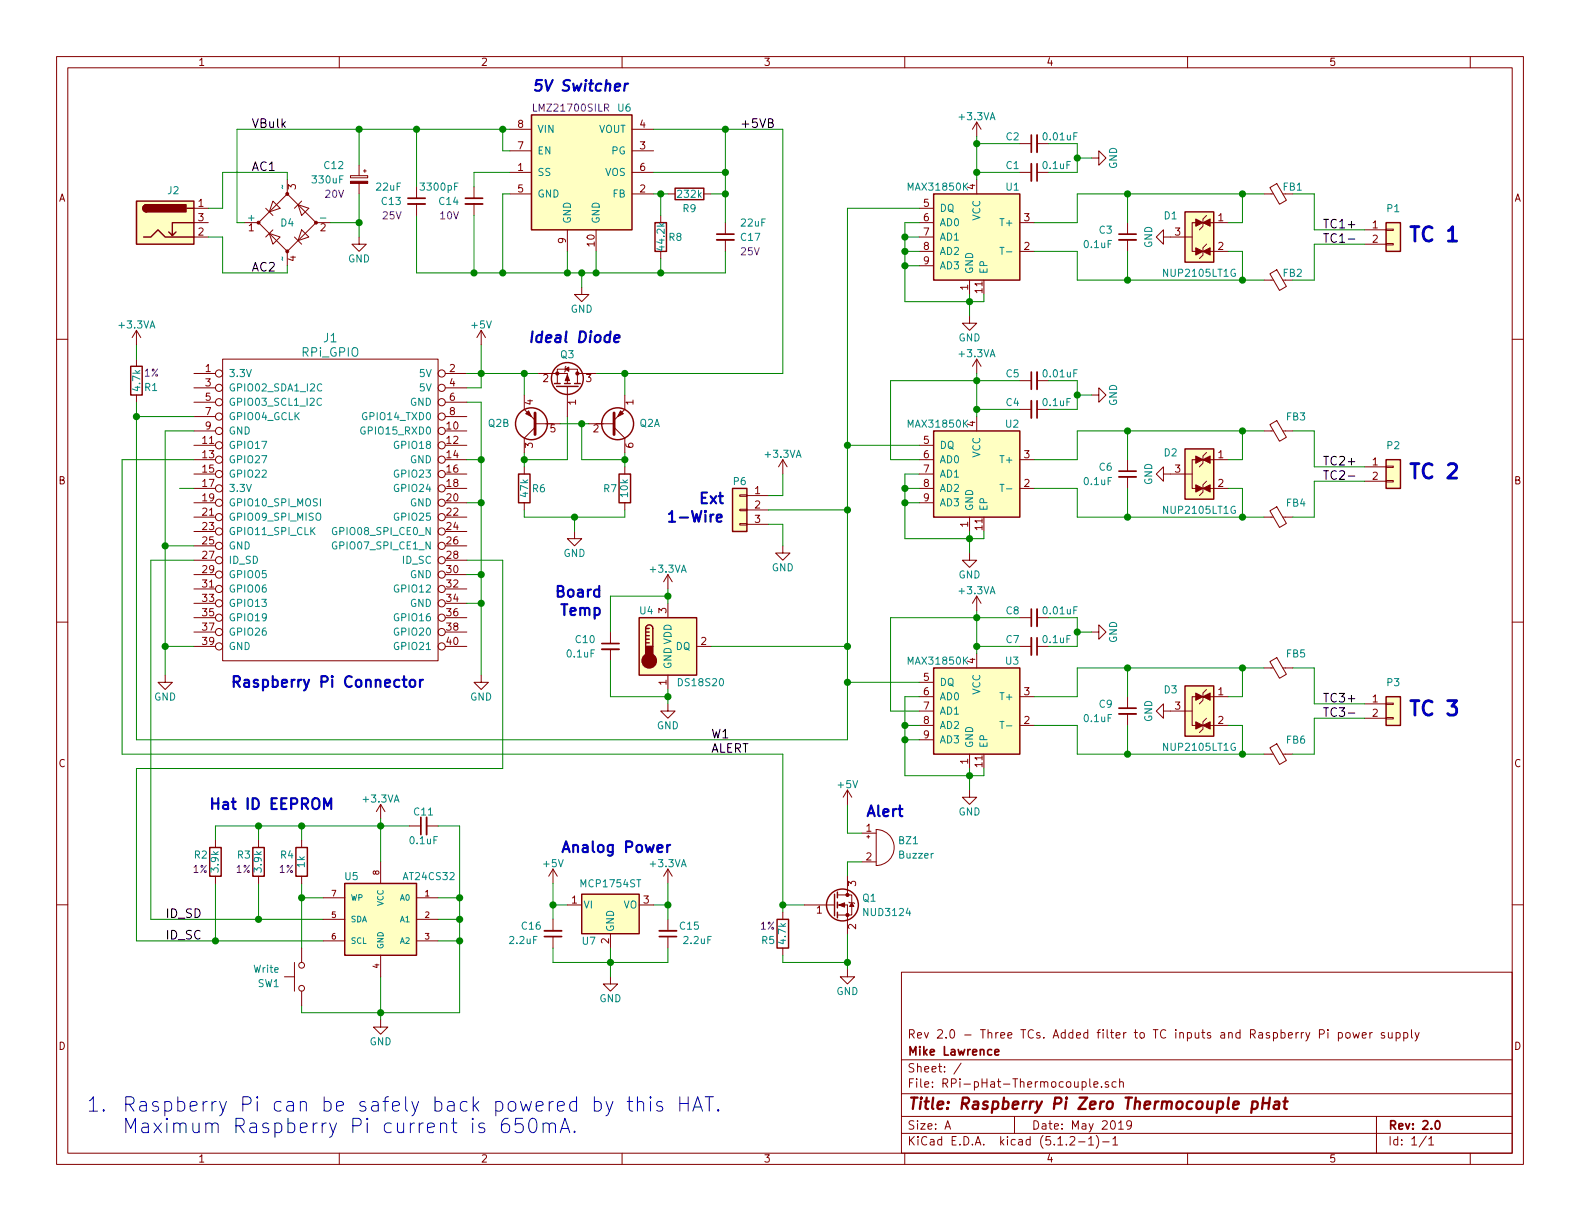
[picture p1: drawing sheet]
<svg xmlns="http://www.w3.org/2000/svg" width="279mm" height="216mm" viewBox="0 0 279 216" stroke-linecap="round" stroke-linejoin="round" font-family="sans-serif">
<defs><g id="words">
<g font-size="3.5" fill="#0000c2">
<text x="248.9" y="42.7">TC 1</text>
<text x="248.9" y="84.7">TC 2</text>
<text x="248.9" y="126.6">TC 3</text>
<text x="15.2" y="196.6">1.</text>
<text x="21.6" y="196.6">Raspberry Pi can be safely back powered by this HAT.</text>
<text x="21.6" y="200.4">Maximum Raspberry Pi current is 650mA.</text>
</g>
<text font-size="2.8" fill="#840000" x="160.4" y="196.2">Title: Raspberry Pi Zero Thermocouple pHat</text>
<g font-size="2.7" fill="#0000c2">
<text x="94" y="16.2">5V Switcher</text>
<text x="96.3" y="60.6">Ideal Diode</text>
<text x="124.1" y="89.1">Ext</text>
<text x="120.2" y="92.4">1-Wire</text>
<text x="99" y="105.6">Board</text>
<text x="99.6" y="108.9">Temp</text>
<text x="40.6" y="121.6">Raspberry Pi Connector</text>
<text x="36.8" y="143.2">Hat ID EEPROM</text>
<text x="154" y="144.4">Alert</text>
<text x="99.1" y="150.8">Analog Power</text>
</g>
<g font-size="2.1">
<text x="44.4" y="22.6">VBulk</text>
<text x="130.8" y="22.6">+5VB</text>
<text x="44.4" y="30.2">AC1</text>
<text x="234.8" y="40.4">TC1+</text>
<text x="235.3" y="42.9">TC1-</text>
<text x="44.4" y="48">AC2</text>
<text x="234.8" y="82.3">TC2+</text>
<text x="235.3" y="84.8">TC2-</text>
<text x="234.8" y="124.2">TC3+</text>
<text x="125.7" y="130.6">W1</text>
<text x="235.3" y="126.7">TC3-</text>
<text x="125.7" y="133.1">ALERT</text>
<text x="29.2" y="162.3">ID_SD</text>
<text x="29.2" y="166.1">ID_SC</text>
</g>
<g font-size="2.1" fill="#008484">
<text x="53.4" y="63.1">RPi_GPIO</text>
<text x="57.3" y="60.5">J1</text>
</g>
<g font-size="2.1" fill="#840000">
<text x="160.4" y="183.6">Rev 2.0 - Three TCs. Added filter to TC inputs and Raspberry Pi power supply</text>
<text x="160.4" y="189.6">Sheet: /</text>
<text x="160.4" y="186.6">Mike Lawrence</text>
<text x="160.4" y="192.3">File: RPi-pHat-Thermocouple.sch</text>
<text x="160.4" y="202.5">KiCad E.D.A. kicad (5.1.2-1)-1</text>
<text x="160.4" y="199.7">Size: A</text>
<text x="182.4" y="199.7">Date: May 2019</text>
<text x="245.4" y="199.7">Rev: 2.0</text>
<text x="245.4" y="202.5">Id: 1/1</text>
</g>
<g font-size="1.8" fill="#840000">
<text x="35" y="11.6">1</text>
<text x="85" y="11.6">2</text>
<text x="135" y="11.6">3</text>
<text x="185" y="11.6">4</text>
<text x="235" y="11.6">5</text>
<text x="91.6" y="22.6">8</text>
<text x="113.2" y="22.6">4</text>
<text x="91.6" y="26.4">7</text>
<text x="113.2" y="26.4">3</text>
<text x="10.4" y="35.6">A</text>
<text x="52.3" y="33.5" transform="rotate(-90 52.3 33.5)">3</text>
<text x="91.6" y="30.2">1</text>
<text x="91.6" y="34">5</text>
<text x="113.2" y="34">2</text>
<text x="113.2" y="30.2">6</text>
<text x="172.5" y="33.5" transform="rotate(-90 172.5 33.5)">4</text>
<text x="267.8" y="35.6">A</text>
<text x="35.1" y="36.6">1</text>
<text x="35.1" y="41.7">2</text>
<text x="35.1" y="39.1">3</text>
<text x="44" y="40.9">1</text>
<text x="56.7" y="40.9">2</text>
<text x="163.3" y="36.6">5</text>
<text x="163.3" y="39.1">6</text>
<text x="163.3" y="41.7">7</text>
<text x="181.1" y="39.1">3</text>
<text x="207.8" y="41.7">3</text>
<text x="215.4" y="39.1">1</text>
<text x="242.7" y="40.4">1</text>
<text x="52.3" y="46.2" transform="rotate(-90 52.3 46.2)">4</text>
<text x="100.1" y="43" transform="rotate(-90 100.1 43)">9</text>
<text x="105.2" y="43.5" transform="rotate(-90 105.2 43.5)">10</text>
<text x="163.3" y="44.2">8</text>
<text x="163.3" y="46.7">9</text>
<text x="181.1" y="44.2">2</text>
<text x="215.4" y="44.2">2</text>
<text x="242.7" y="42.9">2</text>
<text x="171.2" y="51.3" transform="rotate(-90 171.2 51.3)">1</text>
<text x="173.7" y="51.8" transform="rotate(-90 173.7 51.8)">11</text>
<text x="36.3" y="65.8">1</text>
<text x="79.5" y="65.8">2</text>
<text x="36.3" y="68.3">3</text>
<text x="36.3" y="70.9">5</text>
<text x="79.5" y="68.3">4</text>
<text x="79.5" y="70.9">6</text>
<text x="94.2" y="71.6" transform="rotate(-90 94.2 71.6)">4</text>
<text x="96" y="67.6">2</text>
<text x="101.9" y="71.6" transform="rotate(-90 101.9 71.6)">1</text>
<text x="103.7" y="67.6">3</text>
<text x="112" y="71.6" transform="rotate(-90 112 71.6)">1</text>
<text x="36.3" y="73.4">7</text>
<text x="36.3" y="75.9">9</text>
<text x="79" y="75.9">10</text>
<text x="79.5" y="73.4">8</text>
<text x="97.3" y="76.5">5</text>
<text x="104.9" y="76.5">2</text>
<text x="172.5" y="75.4" transform="rotate(-90 172.5 75.4)">4</text>
<text x="35.9" y="78.5">11</text>
<text x="35.9" y="81">13</text>
<text x="35.9" y="83.6">15</text>
<text x="79" y="78.5">12</text>
<text x="79" y="81">14</text>
<text x="79" y="83.6">16</text>
<text x="94.2" y="79.2" transform="rotate(-90 94.2 79.2)">3</text>
<text x="112" y="79.2" transform="rotate(-90 112 79.2)">6</text>
<text x="163.3" y="78.5">5</text>
<text x="163.3" y="81">6</text>
<text x="163.3" y="83.6">7</text>
<text x="181.1" y="81">3</text>
<text x="207.8" y="83.6">3</text>
<text x="215.4" y="81">1</text>
<text x="242.7" y="82.3">1</text>
<text x="10.4" y="85.6">B</text>
<text x="35.9" y="86.1">17</text>
<text x="35.9" y="88.6">19</text>
<text x="79" y="86.1">18</text>
<text x="79" y="88.6">20</text>
<text x="133.5" y="87.4">1</text>
<text x="133.5" y="89.9">2</text>
<text x="163.3" y="86.1">8</text>
<text x="163.3" y="88.6">9</text>
<text x="181.1" y="86.1">2</text>
<text x="215.4" y="86.1">2</text>
<text x="242.7" y="84.8">2</text>
<text x="267.8" y="85.6">B</text>
<text x="35.9" y="91.2">21</text>
<text x="35.9" y="93.7">23</text>
<text x="79" y="91.2">22</text>
<text x="79" y="93.7">24</text>
<text x="133.5" y="92.5">3</text>
<text x="171.2" y="93.2" transform="rotate(-90 171.2 93.2)">1</text>
<text x="173.7" y="93.7" transform="rotate(-90 173.7 93.7)">11</text>
<text x="35.9" y="96.3">25</text>
<text x="35.9" y="98.8">27</text>
<text x="35.9" y="101.3">29</text>
<text x="79" y="96.3">26</text>
<text x="79" y="98.8">28</text>
<text x="79" y="101.3">30</text>
<text x="35.9" y="103.9">31</text>
<text x="35.9" y="106.4">33</text>
<text x="79" y="103.9">32</text>
<text x="79" y="106.4">34</text>
<text x="35.9" y="109">35</text>
<text x="35.9" y="111.5">37</text>
<text x="79" y="109">36</text>
<text x="79" y="111.5">38</text>
<text x="117.9" y="108.4" transform="rotate(-90 117.9 108.4)">3</text>
<text x="35.9" y="114">39</text>
<text x="79" y="114">40</text>
<text x="124" y="114">2</text>
<text x="172.5" y="117.3" transform="rotate(-90 172.5 117.3)">4</text>
<text x="117.9" y="121.1" transform="rotate(-90 117.9 121.1)">1</text>
<text x="163.3" y="120.4">5</text>
<text x="163.3" y="122.9">6</text>
<text x="163.3" y="125.5">7</text>
<text x="181.1" y="122.9">3</text>
<text x="207.8" y="125.5">3</text>
<text x="215.4" y="122.9">1</text>
<text x="242.7" y="124.2">1</text>
<text x="163.3" y="128">8</text>
<text x="163.3" y="130.6">9</text>
<text x="181.1" y="128">2</text>
<text x="215.4" y="128">2</text>
<text x="242.7" y="126.7">2</text>
<text x="10.4" y="135.6">C</text>
<text x="171.2" y="135.1" transform="rotate(-90 171.2 135.1)">1</text>
<text x="173.7" y="135.6" transform="rotate(-90 173.7 135.6)">11</text>
<text x="267.8" y="135.6">C</text>
<text x="153.2" y="147.1">1</text>
<text x="153.2" y="152.1">2</text>
<text x="101.1" y="159.8">1</text>
<text x="113.8" y="159.8">3</text>
<text x="144.4" y="161.5">1</text>
<text x="151.4" y="156.7" transform="rotate(-90 151.4 156.7)">3</text>
<text x="107.7" y="166.9" transform="rotate(-90 107.7 166.9)">2</text>
<text x="151.4" y="164.3" transform="rotate(-90 151.4 164.3)">2</text>
<text x="10.4" y="185.6">D</text>
<text x="267.8" y="185.6">D</text>
<text x="35" y="205.5">1</text>
<text x="85" y="205.5">2</text>
<text x="135" y="205.5">3</text>
<text x="185" y="205.5">4</text>
<text x="235" y="205.5">5</text>
</g>
<g font-size="1.8" fill="#840084">
<text x="94.7" y="19.7">LMZ21700SILR</text>
<text x="57.6" y="35">20V</text>
<text x="67.7" y="38.8">25V</text>
<text x="77.9" y="38.8">10V</text>
<text x="131.1" y="45.1">25V</text>
<text x="25.5" y="66.6">1%</text>
<text x="34.1" y="154.4">1%</text>
<text x="41.8" y="154.4">1%</text>
<text x="49.4" y="154.4">1%</text>
<text x="134.5" y="164.4">1%</text>
</g>
<g font-size="1.8" fill="#008484">
<text x="95" y="23.5">VIN</text>
<text x="105.8" y="23.5">VOUT</text>
<text x="109.3" y="19.7">U6</text>
<text x="169.7" y="21.3">+3.3VA</text>
<text x="57.4" y="29.9">C12</text>
<text x="95" y="27.3">EN</text>
<text x="108.2" y="27.3">PG</text>
<text x="178" y="29.9">C1</text>
<text x="178" y="24.8">C2</text>
<text x="184.5" y="29.9">0.1uF</text>
<text x="184.7" y="24.8">0.01uF</text>
<text x="197.5" y="29.9" transform="rotate(-90 197.5 29.9)">GND</text>
<text x="29.7" y="34.3">J2</text>
<text x="55.4" y="32.4">330uF</text>
<text x="66.6" y="33.7">22uF</text>
<text x="74.6" y="33.7">3300pF</text>
<text x="95" y="31.1">SS</text>
<text x="95" y="34.9">GND</text>
<text x="107" y="31.1">VOS</text>
<text x="108.4" y="34.9">FB</text>
<text x="120" y="35">232k</text>
<text x="160.8" y="33.7">MAX31850K</text>
<text x="178" y="33.7">U1</text>
<text x="226.9" y="33.7">FB1</text>
<text x="43.9" y="39.1">+</text>
<text x="49.7" y="40.1">D4</text>
<text x="56.9" y="39.1">-</text>
<text x="67.6" y="36.2">C13</text>
<text x="77.7" y="36.2">C14</text>
<text x="101" y="39.6" transform="rotate(-90 101 39.6)">GND</text>
<text x="106" y="39.6" transform="rotate(-90 106 39.6)">GND</text>
<text x="120.8" y="37.5">R9</text>
<text x="131.1" y="40.1">22uF</text>
<text x="166.1" y="37.5">DQ</text>
<text x="166.1" y="40">AD0</text>
<text x="173.4" y="39" transform="rotate(-90 173.4 39)">VCC</text>
<text x="177.2" y="40">T+</text>
<text x="194.4" y="41.3">C3</text>
<text x="205.9" y="38.8">D1</text>
<text x="245.3" y="37.5">P1</text>
<text x="61.5" y="46.4">GND</text>
<text x="117.5" y="44.1" transform="rotate(-90 117.5 44.1)">44.2k</text>
<text x="118.3" y="42.6">R8</text>
<text x="131.1" y="42.6">C17</text>
<text x="166.1" y="42.5">AD1</text>
<text x="166.1" y="45.1">AD2</text>
<text x="166.1" y="47.6">AD3</text>
<text x="177.6" y="45.1">T-</text>
<text x="191.8" y="43.9">0.1uF</text>
<text x="203.8" y="43.9" transform="rotate(-90 203.8 43.9)">GND</text>
<text x="172.1" y="48.5" transform="rotate(-90 172.1 48.5)">GND</text>
<text x="174.6" y="48.5" transform="rotate(-90 174.6 48.5)">EP</text>
<text x="206" y="48.9">NUP2105LT1G</text>
<text x="226.9" y="48.9">FB2</text>
<text x="21.2" y="58.1">+3.3VA</text>
<text x="83.5" y="58.1">+5V</text>
<text x="100.9" y="55.3">GND</text>
<text x="99.2" y="63.3">Q3</text>
<text x="169.5" y="60.4">GND</text>
<text x="169.7" y="63.2">+3.3VA</text>
<text x="24.8" y="69" transform="rotate(-90 24.8 69)">4.7k</text>
<text x="25.6" y="69.1">R1</text>
<text x="40.4" y="66.7">3.3V</text>
<text x="40.4" y="69.2">GPIO02_SDA1_I2C</text>
<text x="40.4" y="71.8">GPIO03_SCL1_I2C</text>
<text x="72.5" y="71.8">GND</text>
<text x="74.3" y="66.7">5V</text>
<text x="74.3" y="69.2">5V</text>
<text x="178" y="71.8">C4</text>
<text x="178" y="66.7">C5</text>
<text x="184.5" y="71.8">0.1uF</text>
<text x="184.7" y="66.7">0.01uF</text>
<text x="197.5" y="71.8" transform="rotate(-90 197.5 71.8)">GND</text>
<text x="40.4" y="74.3">GPIO04_GCLK</text>
<text x="40.4" y="76.8">GND</text>
<text x="64.4" y="76.8">GPIO15_RXD0</text>
<text x="64.6" y="74.3">GPIO14_TXD0</text>
<text x="86.4" y="75.5">Q2B</text>
<text x="113.1" y="75.5">Q2A</text>
<text x="160.8" y="75.6">MAX31850K</text>
<text x="177.9" y="75.6">U2</text>
<text x="227.5" y="74.3">FB3</text>
<text x="40.4" y="79.4">GPIO17</text>
<text x="40.4" y="81.9">GPIO27</text>
<text x="70.1" y="79.4">GPIO18</text>
<text x="72.5" y="81.9">GND</text>
<text x="135.4" y="80.9">+3.3VA</text>
<text x="166.1" y="79.4">DQ</text>
<text x="166.1" y="81.9">AD0</text>
<text x="173.4" y="80.9" transform="rotate(-90 173.4 80.9)">VCC</text>
<text x="177.2" y="81.9">T+</text>
<text x="194.4" y="83.2">C6</text>
<text x="205.9" y="80.7">D2</text>
<text x="245.3" y="79.4">P2</text>
<text x="40.4" y="84.5">GPIO22</text>
<text x="40.4" y="87">3.3V</text>
<text x="40.4" y="89.5">GPIO10_SPI_MOSI</text>
<text x="70.1" y="84.5">GPIO23</text>
<text x="70.1" y="87">GPIO24</text>
<text x="72.5" y="89.5">GND</text>
<text x="93.4" y="87.8" transform="rotate(-90 93.4 87.8)">47k</text>
<text x="94.2" y="87">R6</text>
<text x="106.8" y="87">R7</text>
<text x="111" y="87.8" transform="rotate(-90 111 87.8)">10k</text>
<text x="129.7" y="85.8">P6</text>
<text x="166.1" y="84.5">AD1</text>
<text x="166.1" y="87">AD2</text>
<text x="166.1" y="89.5">AD3</text>
<text x="177.6" y="87">T-</text>
<text x="191.8" y="85.8">0.1uF</text>
<text x="203.8" y="85.8" transform="rotate(-90 203.8 85.8)">GND</text>
<text x="227.5" y="89.6">FB4</text>
<text x="40.4" y="92.1">GPIO09_SPI_MISO</text>
<text x="40.4" y="94.6">GPIO11_SPI_CLK</text>
<text x="59.5" y="94.6">GPIO08_SPI_CE0_N</text>
<text x="70.1" y="92.1">GPIO25</text>
<text x="172.1" y="90.4" transform="rotate(-90 172.1 90.4)">GND</text>
<text x="174.6" y="90.4" transform="rotate(-90 174.6 90.4)">EP</text>
<text x="206" y="90.9">NUP2105LT1G</text>
<text x="40.4" y="97.2">GND</text>
<text x="40.4" y="99.7">ID_SD</text>
<text x="59.5" y="97.2">GPIO07_SPI_CE1_N</text>
<text x="71.2" y="99.7">ID_SC</text>
<text x="99.6" y="98.5">GND</text>
<text x="115.1" y="101.3">+3.3VA</text>
<text x="136.5" y="101">GND</text>
<text x="40.4" y="102.2">GPIO05</text>
<text x="40.4" y="104.8">GPIO06</text>
<text x="40.4" y="107.3">GPIO13</text>
<text x="70.1" y="104.8">GPIO12</text>
<text x="72.5" y="102.2">GND</text>
<text x="72.5" y="107.3">GND</text>
<text x="169.5" y="102.3">GND</text>
<text x="169.7" y="105.1">+3.3VA</text>
<text x="40.4" y="109.9">GPIO19</text>
<text x="40.4" y="112.4">GPIO26</text>
<text x="70.1" y="109.9">GPIO16</text>
<text x="70.1" y="112.4">GPIO20</text>
<text x="101.9" y="113.7">C10</text>
<text x="113.2" y="108.6">U4</text>
<text x="178" y="113.7">C7</text>
<text x="178" y="108.6">C8</text>
<text x="184.5" y="113.7">0.1uF</text>
<text x="184.7" y="108.6">0.01uF</text>
<text x="197.5" y="113.7" transform="rotate(-90 197.5 113.7)">GND</text>
<text x="40.4" y="114.9">GND</text>
<text x="70.1" y="114.9">GPIO21</text>
<text x="100.4" y="116.3">0.1uF</text>
<text x="118.7" y="118.4" transform="rotate(-90 118.7 118.4)">GND VDD</text>
<text x="119.5" y="114.9">DQ</text>
<text x="160.8" y="117.5">MAX31850K</text>
<text x="177.9" y="117.5">U3</text>
<text x="227.5" y="116.3">FB5</text>
<text x="27.3" y="123.9">GND</text>
<text x="83.1" y="123.9">GND</text>
<text x="120.1" y="121.3">DS18S20</text>
<text x="166.1" y="121.3">DQ</text>
<text x="166.1" y="123.8">AD0</text>
<text x="173.4" y="122.9" transform="rotate(-90 173.4 122.9)">VCC</text>
<text x="177.2" y="123.8">T+</text>
<text x="194.4" y="125.1">C9</text>
<text x="205.9" y="122.6">D3</text>
<text x="245.3" y="121.3">P3</text>
<text x="116.2" y="129">GND</text>
<text x="166.1" y="126.4">AD1</text>
<text x="166.1" y="128.9">AD2</text>
<text x="166.1" y="131.4">AD3</text>
<text x="177.6" y="128.9">T-</text>
<text x="191.8" y="127.7">0.1uF</text>
<text x="203.8" y="127.7" transform="rotate(-90 203.8 127.7)">GND</text>
<text x="227.5" y="131.5">FB6</text>
<text x="172.1" y="132.3" transform="rotate(-90 172.1 132.3)">GND</text>
<text x="174.6" y="132.3" transform="rotate(-90 174.6 132.3)">EP</text>
<text x="206" y="132.8">NUP2105LT1G</text>
<text x="64.3" y="141.9">+3.3VA</text>
<text x="148.3" y="139.4">+5V</text>
<text x="72.6" y="149.3">0.1uF</text>
<text x="73.3" y="144.2">C11</text>
<text x="159" y="149.3">BZ1</text>
<text x="169.5" y="144.2">GND</text>
<text x="34.4" y="151.8">R2</text>
<text x="38.7" y="154.1" transform="rotate(-90 38.7 154.1)">3.9k</text>
<text x="42" y="151.8">R3</text>
<text x="46.3" y="154.1" transform="rotate(-90 46.3 154.1)">3.9k</text>
<text x="49.6" y="151.8">R4</text>
<text x="53.9" y="153.4" transform="rotate(-90 53.9 153.4)">1k</text>
<text x="61" y="155.6">U5</text>
<text x="71.5" y="155.6">AT24CS32</text>
<text x="96.2" y="153.3">+5V</text>
<text x="115.1" y="153.3">+3.3VA</text>
<text x="159.1" y="151.8">Buzzer</text>
<text x="102.9" y="156.9">MCP1754ST</text>
<text x="103.1" y="160.7">VI</text>
<text x="110.2" y="160.7">VO</text>
<text x="152.6" y="159.4">Q1</text>
<text x="153" y="162">NUD3124</text>
<text x="90.2" y="166.9">2.2uF</text>
<text x="92.3" y="164.4">C16</text>
<text x="103" y="167.1">U7</text>
<text x="108.6" y="164.8" transform="rotate(-90 108.6 164.8)">GND</text>
<text x="120.3" y="164.4">C15</text>
<text x="121" y="166.9">2.2uF</text>
<text x="134.7" y="166.9">R5</text>
<text x="139" y="166.8" transform="rotate(-90 139 166.8)">4.7k</text>
<text x="44.9" y="172">Write</text>
<text x="45.6" y="174.5">SW1</text>
<text x="106" y="177.2">GND</text>
<text x="147.9" y="175.9">GND</text>
<text x="65.4" y="184.8">GND</text>
</g>
<g font-size="1.4" fill="#840000">
<text x="67.1" y="154.7" transform="rotate(-90 67.1 154.7)">8</text>
<text x="58.7" y="158.5">7</text>
<text x="75.2" y="158.5">1</text>
<text x="58.7" y="162.3">5</text>
<text x="58.7" y="166.1">6</text>
<text x="75.2" y="162.3">2</text>
<text x="75.2" y="166.1">3</text>
<text x="67.1" y="171.2" transform="rotate(-90 67.1 171.2)">4</text>
</g>
<g font-size="1.4" fill="#008484">
<text x="62" y="159.3">WP</text>
<text x="67.8" y="160.2" transform="rotate(-90 67.8 160.2)">VCC</text>
<text x="70.8" y="159.3">A0</text>
<text x="62" y="163.1">SDA</text>
<text x="62" y="166.9">SCL</text>
<text x="67.8" y="167.9" transform="rotate(-90 67.8 167.9)">GND</text>
<text x="70.8" y="163.1">A1</text>
<text x="70.8" y="166.9">A2</text>
</g>
</g></defs>
<g fill="none" stroke="#840000" stroke-width=".18">
<path d="M10 10h259.4v195.9h-259.4zM12 12h255.4v191.9h-255.4zM60 10v2M110 10v2M160 10v2M210 10v2M260 10v2M34.3 39.4h2.5M34.3 36.8h2.5M43.2 39.4h2.5M47 36.8l1.3 1.3M48.3 35.6l1.2 1.2-1.9 .7z"/>
<path d="M50.8 34.3l5.1 5.1-5.1 5.1-5.1-5.1zM50.8 31.8v2.5M52.7 36.2l1.9 .6-1.3 1.3zM53.3 35.6l-1.2 1.2M55.9 39.4h2.5M62 31.1h3v.3h-3zM63.5 29.2v1.9M63.5 32.4v1.9M64.3 30.2h.5M64.5 30v.5M73.7 33v2.1M73.7 36.1v2"/>
<path d="M83.8 33v2.1M83.8 36.1v2M90.2 30.5h3.8M90.2 34.3h3.8M90.2 26.7h3.8M90.2 22.9h3.8M111.8 30.5h3.8M111.8 34.3h3.8M111.8 26.7h3.8M111.8 22.9h3.8M116.8 38.1v1.3M118.1 34.3h1.3"/>
<path d="M124.5 34.3h1.2M128.3 39.4v2M162.6 39.4h2.5M162.6 36.8h2.5M172.7 21.6v2.5M172.7 31.8v2.5M172.7 21.6l.8 1.3M172.7 21.6l-.7 1.3M180.3 30.5h2.1M180.3 39.4h2.6M180.3 25.4h2.1M183.4 30.5h2"/>
<path d="M183.4 25.4h2M193 27.9h1.3v-1.2l1.3 1.2-1.3 1.3v-1.3M199.4 39.4v2M212.1 39.4h-1.3v5.1h1.3M212.7 39.4h4.5M213.4 38.1l-.7 .6v1.3l-.6 .6M223.5 34.3h1.7M224.6 33.2l1.2-.7 1.7 2.9-1.2 .7zM10 60h2M24.1 58.4v2.6M24.1 58.4l-.7 1.3M24.1 58.4l.8 1.3"/>
<path d="M34.3 41.9h2.5M47.6 41.3l1.9 .6-1.2 1.3zM48.3 40.6l-1.3 1.3M50.8 44.5v2.5M52.1 41.9l1.2 1.3M53.3 40.6l1.3 1.3-1.9 .6zM63.5 41.9v1.3h1.3l-1.3 1.3-1.3-1.3h1.3M85.1 58.4l-.8 1.3M85.1 58.4v2.6M85.1 58.4l.8 1.3M100.3 40.6v3.9M102.9 50.8v1.3h1.2l-1.2 1.2-1.3-1.2h1.3"/>
<path d="M105.4 40.6v3.9M116.8 44.5v1.2M128.3 42.4v2.1M162.6 44.5h2.5M162.6 41.9h2.5M162.6 47h2.5M171.4 55.9v1.3h-1.2l1.2 1.2 1.3-1.2h-1.3M171.4 49.5v2.6M180.3 44.5h2.6M199.4 42.4v2.1M205.7 41.9v1.3l-1.2-1.3 1.2-1.3v1.3h5.1M212.7 44.5h4.5"/>
<path d="M213.4 43.2l-.7 .6v1.3l-.6 .6M223.5 49.5h1.7M224.6 48.4l1.2-.7 1.7 2.9-1.2 .8zM241.3 40.6h3.8M241.3 43.2h3.8M245.1 43.1h1.3v.2h-1.3zM245.1 40.5h1.3v.3h-1.3zM267.4 60h2M24.1 63.5v1.3M24.1 69.9v1.2M34.3 66h3.8M34.3 76.2h3.8"/>
<path d="M34.3 78.7h3.8M34.3 68.6h3.8M34.3 71.1h3.8M34.3 73.7h3.8M39.4 63.5h38.1v53.3h-38.1zM78.7 66h3.8M78.7 76.2h3.8M78.7 78.7h3.8M78.7 68.6h3.8M78.7 71.1h3.8M78.7 73.7h3.8M92.7 69.9v2.5l1.9 1.9"/>
<path d="M94.6 75.6l-1.9 1.9v2.5M94.6 74.9h4.5M95.2 66h5.1v1.8M100.1 64.8l-.2 .1v.8l-.1 .1M100.3 68.3v5.4M102.1 66v-.7h-3.5v2.5M102.1 66h3.3M102.1 66v1.8M104.1 74.9h4.5M108.6 75.6l1.9 1.9v2.5M110.5 69.9v2.5l-1.9 1.9M162.6 78.7h2.5"/>
<path d="M172.7 63.5v2.5M172.7 73.7v2.5M172.7 63.5l.8 1.3M172.7 63.5l-.7 1.3M180.3 72.4h2.1M180.3 67.3h2.1M183.4 72.4h2M183.4 67.3h2M193 69.9h1.3v-1.3l1.3 1.3-1.3 1.2v-1.2M223.5 76.2h1.7M224.6 75.1l1.2-.7 1.7 2.9-1.2 .7zM226.8 76.2h1.8"/>
<path d="M34.3 81.3h3.8M34.3 83.8h3.8M34.3 86.4h3.8M34.3 88.9h3.8M34.3 91.4h3.8M34.3 94h3.8M34.3 96.5h3.8M34.3 99.1h3.8M78.7 81.3h3.8M78.7 83.8h3.8M78.7 86.4h3.8M78.7 88.9h3.8"/>
<path d="M78.7 91.4h3.8M78.7 94h3.8M78.7 96.5h3.8M78.7 99.1h3.8M92.7 82.6v1.2M92.7 88.9v1.3M101.6 94v1.3h-1.3l1.3 1.2 1.3-1.2h-1.3M110.5 82.6v1.2M110.5 88.9v1.3M130.8 92.6h1.3v.2h-1.3zM130.8 90h1.3v.3h-1.3zM130.8 87.5h1.3v.3h-1.3z"/>
<path d="M132.1 87.6h3.8M132.1 90.2h3.8M132.1 92.7h3.8M138.4 96.5v1.3h-1.2l1.2 1.3 1.3-1.3h-1.3M138.4 81.3l.8 1.3M138.4 81.3v2.5M138.4 81.3l-.7 1.3M162.6 81.3h2.5M162.6 83.8h2.5M162.6 86.4h2.5M162.6 88.9h2.5M171.4 97.8v1.3h-1.2l1.2 1.2 1.3-1.2h-1.3"/>
<path d="M171.4 91.4v2.6M180.3 81.3h2.6M180.3 86.4h2.6M199.4 81.3v2M199.4 84.3v2.1M205.7 83.8v1.3l-1.2-1.3 1.2-1.2v1.2h5.1M212.1 81.3h-1.3v5.1h1.3M212.7 81.3h4.5M212.7 86.4h4.5M213.4 80l-.7 .6v1.3l-.6 .7M213.4 85.1l-.7 .6v1.3l-.6 .6M223.5 91.4h1.7"/>
<path d="M224.6 90.3l1.2-.7 1.7 3-1.2 .7zM226.8 91.4h1.8M241.3 82.6h3.8M241.3 85.1h3.8M245.1 85h1.3v.2h-1.3zM245.1 82.4h1.3v.3h-1.3zM10 110h2M29.2 119.4v1.3h1.3l-1.3 1.2-1.3-1.2h1.3M34.3 101.6h3.8M34.3 104.1h3.8M34.3 106.7h3.8M34.3 109.2h3.8"/>
<path d="M34.3 111.8h3.8M34.3 114.3h3.8M78.7 101.6h3.8M78.7 104.1h3.8M78.7 106.7h3.8M78.7 109.2h3.8M78.7 111.8h3.8M78.7 114.3h3.8M85.1 119.4v1.3h1.3l-1.3 1.2-1.3-1.2h1.3M107.9 111.8v2M107.9 114.8v2M118.1 101.6v2.5"/>
<path d="M118.1 106.7v2.5M118.1 119.4v2.5M118.1 101.6l.8 1.3M118.1 101.6l-.8 1.3M123.2 114.3h2.5M172.7 105.4v2.6M172.7 115.6v2.5M172.7 105.4l.8 1.3M172.7 105.4l-.7 1.3M180.3 109.2h2.1M180.3 114.3h2.1M183.4 109.2h2"/>
<path d="M183.4 114.3h2M193 111.8h1.3v-1.3l1.3 1.3-1.3 1.2v-1.2M223.5 118.1h1.7M224.6 117l1.2-.7 1.7 2.9-1.2 .7zM226.8 118.1h1.8M267.4 110h2M118.1 124.5v1.2h-1.3l1.3 1.3 1.3-1.3h-1.3M149.9 139.7l.7 1.3M149.9 139.7v2.5M149.9 139.7l-.8 1.3M162.6 128.3h2.5M162.6 123.2h2.5"/>
<path d="M162.6 120.7h2.5M162.6 125.7h2.5M162.6 130.8h2.5M171.4 139.7v1.3h-1.2l1.2 1.2 1.3-1.2h-1.3M171.4 133.4v2.5M180.3 128.3h2.6M180.3 123.2h2.6M199.4 123.2v2M199.4 126.2v2.1M205.7 125.7v1.3l-1.2-1.3 1.2-1.2v1.2h5.1M212.1 123.2h-1.3v5.1h1.3M212.7 128.3h4.5"/>
<path d="M212.7 123.2h4.5M213.4 121.9l-.7 .7v1.2l-.6 .7M213.4 127l-.7 .6v1.3l-.6 .6M223.5 133.4h1.7M224.6 132.2l1.2-.7 1.7 3-1.2 .7zM226.8 133.4h1.8M241.3 124.5h3.8M241.3 127h3.8M245.1 126.9h1.3v.2h-1.3zM245.1 124.3h1.3v.3h-1.3zM10 160h2M38.1 148.6v1.3"/>
<path d="M38.1 154.9v1.3M45.7 148.6v1.3M45.7 154.9v1.3M53.3 148.6v1.3M53.3 154.9v1.3M57.1 158.8h3.9M67.3 142.2l-.8 1.3M67.3 142.2v2.6M67.3 152.4v3.8M67.3 142.2l.8 1.3M72.4 146.1h2M73.7 158.8h3.8"/>
<path d="M75.4 146.1h2.1M97.8 153.7v2.5M97.8 153.7l-.8 1.2M97.8 153.7l.8 1.2M118.1 153.7v2.5M118.1 153.7l.8 1.2M118.1 153.7l-.8 1.2M148.1 158.2h1.8M149.9 158.2h.7v3.6h-2.5M149.9 154.9v3.3M150.1 159.5l.1 .1h.8l.1 .2M152.4 147.3h2.5"/>
<path d="M152.4 152.4h2.5M153.3 148h.5M153.5 147.7v.5M154.9 146.7a3.2 3.2 0 0 1 3.2 3.2 3.2 3.2 0 0 1-3.2 3.1zM267.4 160h2M50.3 172.7h1.8M52.1 170.2v5.1M53.3 167.6v2.6M53.3 175.3v2.5M57.1 162.6h3.9M57.1 166.4h3.9M67.3 168.9v3.8"/>
<path d="M73.7 162.6h3.8M73.7 166.4h3.8M97.8 162.6v2M97.8 165.6v2M100.3 160h2.6M107.9 172.7v1.3h-1.2l1.2 1.3 1.3-1.3h-1.3M107.9 165.1v2.5M113 160h2.6M118.1 162.6v2M118.1 165.6v2M138.4 161.3v1.3M138.4 167.6v1.3"/>
<path d="M142.2 160h5.4M148.1 160h1.8v5.1M149.9 171.5v1.2h-1.3l1.3 1.3 1.2-1.3h-1.2M159.4 171.9h108v32h-108zM67.3 180.3v1.3h-1.3l1.3 1.3 1.3-1.3h-1.3M159.4 197.4h108M159.4 193.4h108M159.4 187.4h108M167.1 199.7l.5-1.5 .5 1.5M167.2 199.2h.8M170 188l-1.3 1.9M179.4 197.4v3"/>
<path d="M191.4 191.3h.4l.3 .2-.2 .7h-.5M192.7 190.8v1.2l.2 .3M193.4 191.8l.8-.2-.1-.3h-.5l-.2 .2 .1 .7h.6M194.8 192.1v.2M196 191.3a.37 .37 0 0 0-.6 .2l.1 .2 .5 .1 .1 .2-.2 .3-.5-.1M197.4 191.3h-.5l-.3 .2 .1 .6 .2 .2 .5-.1M197.8 198.6l.4-.4v1.5M197.8 199.7h.9M198 191.4l.1-.1a.37 .37 0 0 1 .6 .2v.8M198 190.8v1.5M200.1 198.8l-.1 .2a.48 .48 0 0 1-.6 0l-.2-.2 .2-.6a.48 .48 0 0 1 .6 .1 1.27 1.27 0 0 1-.2 1.3l-.4 .1M233.3 182.9l.7-.1 .2-.2-.1-.4-.2-.1h-.6v1.5"/>
<path d="M234.8 182.1v.1M234.8 182.6v1M236.7 182.7l.4-.1 .3 .3-.1 .6h-.6M236.7 182.6v1.5M238 182.7l.3-.1 .4 .1v.7l-.2 .2-.5-.2zM239.2 182.6l.3 1 .3-.7 .3 .7 .3-1M240.9 183.1l.7-.2-.1-.2-.4-.1-.2 .2 .1 .7h.5M242.2 182.6v1M242.7 182.6l-.5 .3M243.4 197.4v6.5M244.8 182.7l-.4-.1-.2 .2 .1 .2 .5 .1v.4h-.6M245.5 182.6v.8a.39 .39 0 0 0 .7 0"/>
<path d="M246.2 182.6v1M246.9 182.7l.4-.1 .3 .3-.1 .5-.2 .2-.4-.1M246.9 182.6v1.5M248.2 182.7l.5-.1 .2 .3-.1 .6h-.6M248.2 182.6v1.5M249.6 182.1v1.3l.2 .2M250.2 182.6l.4 1M251 182.6l-.6 1.3-.2 .2M60 203.9v2M110 203.9v2M159.4 200.4h108M160 203.9v2"/>
<path d="M189.2 201.1l.2-.1h.4l.2 .1 .1 .3-.1 .2-.8 .9h.9M190.7 201.9h1.2M192.5 201.4l.4-.4v1.5M192.5 202.5h.9M193.9 200.8a1.71 1.71 0 0 1 0 2.2M195 201.9h1.1M196.8 201.4l.4-.4v1.5M196.8 202.5h.8M210 203.9v2M252.2 200.9l-1.2 1.9M252.7 201.4l.4-.4v1.5M252.7 202.5h.8"/>
<path d="M260 203.9v2"/>
<circle cx="38.7" cy="66" r=".63"/>
<circle cx="38.7" cy="73.7" r=".63"/>
<circle cx="38.7" cy="76.2" r=".63"/>
<circle cx="38.7" cy="68.6" r=".63"/>
<circle cx="38.7" cy="78.7" r=".63"/>
<circle cx="38.7" cy="71.1" r=".63"/>
<circle cx="78.1" cy="76.2" r=".63"/>
<circle cx="78.1" cy="78.7" r=".63"/>
<circle cx="78.1" cy="66" r=".63"/>
<circle cx="78.1" cy="68.6" r=".63"/>
<circle cx="78.1" cy="71.1" r=".63"/>
<circle cx="78.1" cy="73.7" r=".63"/>
<circle cx="38.7" cy="99.1" r=".63"/>
<circle cx="38.7" cy="83.8" r=".63"/>
<circle cx="38.7" cy="88.9" r=".63"/>
<circle cx="38.7" cy="86.4" r=".63"/>
<circle cx="38.7" cy="91.4" r=".63"/>
<circle cx="38.7" cy="96.5" r=".63"/>
<circle cx="38.7" cy="94" r=".63"/>
<circle cx="38.7" cy="81.3" r=".63"/>
<circle cx="78.1" cy="86.4" r=".63"/>
<circle cx="78.1" cy="91.4" r=".63"/>
<circle cx="78.1" cy="94" r=".63"/>
<circle cx="78.1" cy="83.8" r=".63"/>
<circle cx="78.1" cy="99.1" r=".63"/>
<circle cx="78.1" cy="88.9" r=".63"/>
<circle cx="78.1" cy="96.5" r=".63"/>
<circle cx="78.1" cy="81.3" r=".63"/>
<circle cx="38.7" cy="114.3" r=".63"/>
<circle cx="38.7" cy="111.8" r=".63"/>
<circle cx="38.7" cy="106.7" r=".63"/>
<circle cx="38.7" cy="101.6" r=".63"/>
<circle cx="38.7" cy="104.1" r=".63"/>
<circle cx="38.7" cy="109.2" r=".63"/>
<circle cx="78.1" cy="109.2" r=".63"/>
<circle cx="78.1" cy="106.7" r=".63"/>
<circle cx="78.1" cy="111.8" r=".63"/>
<circle cx="78.1" cy="104.1" r=".63"/>
<circle cx="78.1" cy="114.3" r=".63"/>
<circle cx="78.1" cy="101.6" r=".63"/>
<circle cx="53.3" cy="174.8" r=".51"/>
<circle cx="53.3" cy="170.7" r=".51"/>
</g>
<g fill="none" stroke="#840000" stroke-width=".3">
<path d="M72.1 35.1h3.1M82.3 35.1h3M182.4 23.9v3M183.4 29v3M126.7 41.4h3.1M197.9 41.4h3M182.4 65.8v3M183.4 70.9v3M197.9 83.3h3M106.4 113.8h3.1M182.4 107.7v3M183.4 112.8v3"/>
<path d="M197.9 125.2h3M74.4 144.5v3.1M96.3 165.6h3M116.6 165.6h3M175.9 186.1l.7-.2v-.3h-.5l-.2 .2 .1 .7h.6M253.9 198.3l.2-.1a.81 .81 0 0 1 .6 .6 .81 .81 0 0 1-.3 .8l-.1 .1a.79 .79 0 0 1-.4-1.4z"/>
</g>
<path d="M221.5 194.8a.68 .68 0 0 1 .9 .1v.8a.66 .66 0 0 1-1 .3M221.5 194.8l-.2 2M223.3 195h1.1M223.4 194.1l-.2 2M224.6 194.1l-.3 2M225.4 194.8h.8l-.1 1.3M226.2 195.2l-.6 .1a.4 .4 0 0 0-.4 .4 .4 .4 0 0 0 .3 .4l.6-.1M226.9 194.8h.8M227.3 194.1l-.2 1.7 .1 .2 .4 .1" fill="none" stroke="#840000" stroke-width=".41"/>
<g fill="none" stroke="#008484" stroke-width=".18">
<path d="M49.9 32.7l.1 .7M49.9 45.4l.1 .7M176.8 43.7h.7M56.8 70.5a.6 .6 0 0 0-.8 .4 .6 .6 0 0 0 .6 .8l.2-.1M56.9 68a.6 .6 0 0 0-.8 .4 .6 .6 0 0 0 .6 .7l.2-.1M64.5 75.6a.59 .59 0 0 0-.7 .5 .59 .59 0 0 0 .7 .6l.1-.5h-.3M55.1 93.8l.6 .7M55.7 93.3l-.7 .7M55.9 90.9a.45 .45 0 0 1 .8 0 .88 .88 0 0 1-.3 1.1l-.3-.1a1.07 1.07 0 0 1-.2-1zM56.7 88.2v1.3M59.5 93.3a.59 .59 0 0 0-.7 .6 .59 .59 0 0 0 .7 .6l.1-.5h-.3M59.5 95.9a.59 .59 0 0 0-.7 .6 .59 .59 0 0 0 .7 .5l.1-.5h-.3"/>
<path d="M176.8 85.6h.7M176.8 127.6h.7"/>
</g>
<g fill="none" stroke="#840000" stroke-width=".33">
<path d="M72.1 36.1h3.1M82.3 36.1h3M182.4 29v3M183.4 23.9v3M126.7 42.4h3.1M197.9 42.4h3M182.4 70.9v3M183.4 65.8v3M197.9 84.3h3M106.4 114.8h3.1M182.4 112.8v3M183.4 107.7v3"/>
<path d="M197.9 126.2h3M75.4 144.5v3.1M96.3 164.6h3M116.6 164.6h3"/>
</g>
<path d="M135.9 21.7h.5l.2-.1 .1-.3-.3-.3h-.5v1.5h.6l.3-.3a.41 .41 0 0 0-.4-.5M234.1 41.3h.8M234.5 41.3v1.5M234.1 83.2h.8M234.5 83.2v1.6M234.1 125.1h.8M234.5 125.1v1.6" fill="none" stroke="#000" stroke-width=".18"/>
<g fill="none" stroke="#840000" stroke-width=".25">
<path d="M24.1 35.6h10.2v7.6h-10.2zM25.9 36.2a.63 .63 0 0 0-.6 .6 .63 .63 0 0 0 .6 .7M33 36.8h1.3M34.3 39.4h-3.8v2.3l-.7-.7M94 20.3h17.8v20.3h-17.8zM115.8 39.4h2.1v5.1h-2.1zM119.4 33.3h5.1v2h-5.1zM165.1 34.3h15.2v15.2h-15.2zM209.5 37.5h5.1v8.9h-5.1zM245.1 39.4h2.5v5.1h-2.5zM25.4 41.9h1.3l1.2-1.3 1.3 1.3h5.1M31.1 41l-.6 .7"/>
<path d="M23.1 64.8h2v5.1h-2zM98 67.8h1.1M98.4 68.3h3.8M99.8 67.8h1M101.6 67.8h1M165.1 76.2h15.2v15.2h-15.2zM209.5 79.4h5.1v8.9h-5.1zM91.7 83.8h2v5.1h-2zM109.5 83.8h2v5.1h-2zM129.5 86.4h2.6v7.6h-2.6zM245.1 81.3h2.5v5.1h-2.5zM113 109.2h10.2v10.2h-10.2z"/>
<path d="M114.2 111.1a.63 .63 0 0 1 .6-.6 .63 .63 0 0 1 .6 .6v3.2M114.2 113.7h.6M114.2 113h.6M114.2 112.4h.6M114.2 111.8h.6M114.2 111.1v3.2M114.2 111.1h.6M165.1 118.1h15.2v15.3h-15.2zM209.5 121.3h5.1v8.9h-5.1zM245.1 123.2h2.5v5.1h-2.5zM37.1 149.9h2v5h-2zM44.7 149.9h2v5h-2z"/>
<path d="M52.3 149.9h2.1v5h-2.1zM61 156.2h12.7v12.7h-12.7zM102.9 158.1h10.1v7h-10.1zM147.6 158.1v3.8M148.1 157.7v1.1M148.1 159.5v1M137.4 162.6h2v5h-2zM148.1 161.3v1"/>
<circle cx="94" cy="74.9" r="2.82"/>
<circle cx="100.3" cy="66.9" r="2.82"/>
<circle cx="109.2" cy="74.9" r="2.82"/>
<circle cx="149" cy="160" r="2.82"/>
</g>
<g fill="none" stroke="#0000c2" stroke-width=".38">
<path d="M110.5 14.8l-.1 1.3M111.1 14.8l-.4 .1-.2 .2M94.2 58.6l-.2 1.9M95.8 59.3l-.1-.1a.71 .71 0 0 0-.8 .4l-.1 .5 .1 .3 .2 .1 .6-.1M118.3 90.9l.5-.6v2M118.3 92.3h1.1M71.5 119.6v1.6v.2l.4 .1M71.2 120.2h.7M72.5 120.4a.51 .51 0 0 1 .5-.2 .51 .51 0 0 1 .4 .3v.6a.51 .51 0 0 1-.5 .4 .51 .51 0 0 1-.5-.4zM74.3 120.2v1.3M74.8 120.2l-.4 .1-.1 .2M57.3 143.1v-2l.6 1.4 .7-1.4v2"/>
<path d="M118 149.4v1.3M118.5 149.4l-.3 .1-.2 .3"/>
</g>
<g fill="#ffffc2" stroke="#ffffc2" stroke-width=".18">
<path d="M165.1 34.3h15.2v15.2h-15.2z"/>
<path d="M165.1 76.2h15.2v15.2h-15.2z"/>
<path d="M165.1 118.1h15.2v15.3h-15.2z"/>
<path d="M245.1 39.4h2.5v5.1h-2.5z"/>
<path d="M245.1 81.3h2.5v5.1h-2.5z"/>
<path d="M245.1 123.2h2.5v5.1h-2.5z"/>
<path d="M113 109.2h10.2v10.2h-10.2z"/>
<path d="M102.9 158.1h10.1v7h-10.1z"/>
<path d="M209.5 37.5h5.1v8.9h-5.1z"/>
<path d="M209.5 79.4h5.1v8.9h-5.1z"/>
<path d="M209.5 121.3h5.1v8.9h-5.1z"/>
<path d="M61 156.2h12.7v12.7h-12.7z"/>
<path d="M24.1 35.6h10.2v7.6h-10.2z"/>
<path d="M94 20.3h17.8v20.3h-17.8z"/>
<path d="M129.5 86.4h2.6v7.6h-2.6z"/>
</g>
<path d="M256.1 42.6h1.5" fill="none" stroke="#0000c2" stroke-width=".51"/>
<g fill="#840000" stroke="#840000" stroke-width=".25">
<path d="M114.2 114.3h1.2v1.9h-1.2z"/>
<path d="M25.5 36.4l.4-.2v1.3a.64 .64 0 0 1-.6-.4 .64 .64 0 0 1 .2-.7z"/>
<path d="M25.9 36.2h7v1.3h-7z"/>
<circle cx="114.8" cy="116.8" r="1.27"/>
</g>
<g fill="none" stroke="#008400" stroke-width=".18">
<path d="M50.8 31.8v-1.3h-11.4v6.3h-2.6M58.4 39.4h5.1M63.5 22.9v6.3M63.5 34.3v7.6M73.7 38.1v10.2h54.6v-3.8M73.7 22.9v10.1M83.8 38.1v10.2M88.9 22.9v3.8h1.3M90.2 34.3h-1.3v14M90.2 22.9h-48.3v16.5h1.3M90.2 30.5h-6.4v2.5M115.6 30.5h12.7"/>
<path d="M115.6 34.3h2.5M115.6 22.9h22.8v43.1h-33M116.8 34.3v3.8M125.7 34.3h2.6M128.3 22.9v16.5M162.6 39.4h-2.6v13.9h14v-1.2M162.6 36.8h-12.7v94h-125.8v-59.7M172.7 24.1v7.7M172.7 25.4h7.6M172.7 30.5h7.6M185.4 25.4h5.1v5.1h-5.1M190.5 27.9h2.5"/>
<path d="M199.4 34.3v5.1M219.7 34.3v5.1h-2.5M223.5 34.3h-33v5.1h-7.6M228.6 34.3h3.8v6.3h8.9M36.8 41.9h2.6v6.4h11.4v-1.3M100.3 44.5v3.8M102.9 48.3v2.5M105.4 44.5v3.8M116.8 45.7v2.6M160 47h2.6M160 44.5h2.6M160 41.9h2.6"/>
<path d="M171.4 52.1v3.8M182.9 44.5h7.6v5h33M199.4 44.5v5M217.2 44.5h2.5v5M241.3 43.2h-8.9v6.3h-3.8M24.1 61v2.5M24.1 73.7h10.2M34.3 76.2h-5.1v43.2M82.5 71.1h2.6v48.3M82.5 66h12.7M85.1 61v7.6h-2.6M92.7 66v3.9"/>
<path d="M99.1 74.9h5M100.3 73.7v7.6h-7.6M102.9 74.9v6.4h7.6M110.5 66v3.9M149.9 78.7h12.7M172.7 66v7.7M172.7 72.4h7.6M180.3 67.3h-22.8v14h5.1M185.4 67.3h5.1v5.1h-5.1M190.5 69.9h2.5M199.4 76.2v5.1M219.7 76.2v5.1h-2.5"/>
<path d="M223.5 76.2h-33v5.1h-7.6M228.6 76.2h3.8v6.4h8.9M29.2 96.5h5.1M31.7 86.4h2.6M34.3 99.1h-7.6v63.5h30.4M34.3 81.3h-12.7v52.1h116.8v27.9M82.5 99.1h6.4v36.8h-64.8v30.5h33M82.5 88.9h2.6M82.5 81.3h2.6M92.7 90.2v1.2h17.8v-1.2M92.7 80v2.6M101.6 91.4v2.6"/>
<path d="M110.5 80v2.6M135.9 92.7h2.5v3.8M135.9 90.2h14M138.4 83.8v3.8h-2.5M160 86.4h2.6M160 88.9h2.6M162.6 83.8h-2.6v11.5h14v-1.3M171.4 94v3.8M182.9 86.4h7.6v5h33M199.4 86.4v5M217.2 86.4h2.5v5M241.3 85.1h-8.9v6.3h-3.8"/>
<path d="M29.2 114.3h5.1M82.5 106.7h2.6M82.5 101.6h2.6M107.9 116.8v6.4h10.2M118.1 104.1v2.6M118.1 105.4h-10.2v6.4M125.7 114.3h24.2M172.7 114.3h7.6M172.7 108v7.6M180.3 109.2h-22.8v16.5h5.1M185.4 109.2h5.1v5.1h-5.1M190.5 111.8h2.5"/>
<path d="M199.4 118.1v5.1M219.7 118.1v5.1h-2.5M223.5 118.1h-33v5.1h-7.6M228.6 118.1h3.8v6.4h8.9M118.1 121.9v2.6M149.9 120.7h12.7M160 128.3h2.6M160 130.8h2.6M162.6 123.2h-2.6v14h14v-1.3M171.4 135.9v3.8M182.9 128.3h7.6v5.1h33M199.4 128.3v5.1"/>
<path d="M217.2 128.3h2.5v5.1M241.3 127h-8.9v6.4h-3.8M38.1 156.2v10.2M45.7 146.1v2.5M45.7 156.2v6.4M53.3 146.1v2.5M53.3 156.2v11.4M53.3 158.8h3.8M67.3 144.8v7.6M72.4 146.1h-34.3v2.5M77.5 146.1h3.8v33h-28v-1.3M77.5 158.8h3.8"/>
<path d="M97.8 156.2v6.4M118.1 156.2v6.4M149.9 142.2v5.1h2.5M152.4 152.4h-2.5v2.5M67.3 172.7v7.6M77.5 162.6h3.8M77.5 166.4h3.8M97.8 160h2.5M97.8 167.6v2.6h20.3v-2.6M107.9 167.6v5.1M115.6 160h2.5M138.4 160h3.8"/>
<path d="M138.4 168.9v1.3h11.5M149.9 165.1v6.4"/>
</g>
<g fill="#008400" stroke="#008400" stroke-width=".25">
<circle cx="81.3" cy="166.4" r=".51"/>
<circle cx="81.3" cy="162.6" r=".51"/>
<circle cx="81.3" cy="158.8" r=".51"/>
<circle cx="29.2" cy="96.5" r=".51"/>
<circle cx="85.1" cy="101.6" r=".51"/>
<circle cx="85.1" cy="88.9" r=".51"/>
<circle cx="85.1" cy="81.3" r=".51"/>
<circle cx="85.1" cy="106.7" r=".51"/>
<circle cx="29.2" cy="114.3" r=".51"/>
<circle cx="171.5" cy="53.3" r=".51"/>
<circle cx="171.5" cy="95.3" r=".51"/>
<circle cx="171.5" cy="137.2" r=".51"/>
<circle cx="160" cy="47" r=".51"/>
<circle cx="160" cy="44.5" r=".51"/>
<circle cx="160" cy="41.9" r=".51"/>
<circle cx="160" cy="86.4" r=".51"/>
<circle cx="160" cy="88.9" r=".51"/>
<circle cx="160" cy="128.3" r=".51"/>
<circle cx="160" cy="130.8" r=".51"/>
<circle cx="85.1" cy="66" r=".51"/>
<circle cx="118.1" cy="160" r=".51"/>
<circle cx="108" cy="170.2" r=".51"/>
<circle cx="172.7" cy="25.4" r=".51"/>
<circle cx="172.7" cy="30.5" r=".51"/>
<circle cx="190.5" cy="27.9" r=".51"/>
<circle cx="190.5" cy="69.9" r=".51"/>
<circle cx="172.7" cy="72.4" r=".51"/>
<circle cx="172.7" cy="67.3" r=".51"/>
<circle cx="190.5" cy="111.8" r=".51"/>
<circle cx="172.7" cy="114.3" r=".51"/>
<circle cx="172.7" cy="109.2" r=".51"/>
<circle cx="118.1" cy="105.4" r=".51"/>
<circle cx="118.1" cy="123.2" r=".51"/>
<circle cx="199.4" cy="34.3" r=".51"/>
<circle cx="199.4" cy="49.5" r=".51"/>
<circle cx="219.7" cy="34.3" r=".51"/>
<circle cx="219.7" cy="49.5" r=".51"/>
<circle cx="199.4" cy="76.2" r=".51"/>
<circle cx="199.4" cy="91.4" r=".51"/>
<circle cx="199.4" cy="118.1" r=".51"/>
<circle cx="199.4" cy="133.4" r=".51"/>
<circle cx="219.7" cy="76.2" r=".51"/>
<circle cx="219.7" cy="91.4" r=".51"/>
<circle cx="219.7" cy="118.1" r=".51"/>
<circle cx="219.7" cy="133.4" r=".51"/>
<circle cx="45.7" cy="162.6" r=".51"/>
<circle cx="38.1" cy="166.4" r=".51"/>
<circle cx="53.3" cy="158.8" r=".51"/>
<circle cx="45.7" cy="146.1" r=".51"/>
<circle cx="53.3" cy="146.1" r=".51"/>
<circle cx="67.3" cy="146.1" r=".51"/>
<circle cx="67.3" cy="179.1" r=".51"/>
<circle cx="116.8" cy="34.3" r=".51"/>
<circle cx="88.9" cy="22.9" r=".51"/>
<circle cx="128.3" cy="30.5" r=".51"/>
<circle cx="110.5" cy="81.3" r=".51"/>
<circle cx="92.7" cy="81.3" r=".51"/>
<circle cx="102.9" cy="74.9" r=".51"/>
<circle cx="83.8" cy="48.3" r=".51"/>
<circle cx="88.9" cy="48.3" r=".51"/>
<circle cx="100.3" cy="48.3" r=".51"/>
<circle cx="105.4" cy="48.3" r=".51"/>
<circle cx="116.8" cy="48.3" r=".51"/>
<circle cx="110.5" cy="66" r=".51"/>
<circle cx="102.9" cy="48.3" r=".51"/>
<circle cx="101.6" cy="91.4" r=".51"/>
<circle cx="73.7" cy="22.9" r=".51"/>
<circle cx="63.5" cy="22.9" r=".51"/>
<circle cx="128.3" cy="34.3" r=".51"/>
<circle cx="128.3" cy="22.9" r=".51"/>
<circle cx="92.7" cy="66" r=".51"/>
<circle cx="149.9" cy="114.3" r=".51"/>
<circle cx="24.1" cy="73.7" r=".51"/>
<circle cx="149.9" cy="170.2" r=".51"/>
<circle cx="97.8" cy="160" r=".51"/>
<circle cx="138.4" cy="160" r=".51"/>
<circle cx="149.9" cy="90.2" r=".51"/>
<circle cx="149.9" cy="120.7" r=".51"/>
<circle cx="149.9" cy="78.7" r=".51"/>
<circle cx="63.5" cy="39.4" r=".51"/>
</g>
<g fill="#840000" stroke="#840000" stroke-width=".18">
<path d="M211.5 38.7l1.2 .7-1.2 .6z"/>
<path d="M211.5 43.8l1.2 .7-1.2 .6z"/>
<path d="M212.7 44.5l1.3-.7v1.3z"/>
<path d="M212.7 39.4l1.3-.7v1.3l-1.3-.6h.7z"/>
<path d="M211.5 80.6l1.2 .7-1.2 .6z"/>
<path d="M211.5 85.7l1.2 .7-1.2 .6z"/>
<path d="M212.7 86.4l1.3-.7v1.3z"/>
<path d="M212.7 81.3l1.3-.7v1.3l-1.3-.6h.7z"/>
<path d="M211.5 122.6l1.2 .6-1.2 .6z"/>
<path d="M211.5 127.6l1.2 .7-1.2 .6z"/>
<path d="M212.7 128.3l1.3-.7v1.3z"/>
<path d="M212.7 123.2l1.3-.6v1.2l-1.3-.6h.7z"/>
<path d="M62 32.1h3v.3h-3z"/>
<path d="M100.3 66.3l.4 1h-.8z"/>
<path d="M99.9 65.3l.7-.4v.8z"/>
<path d="M93 73.2l.5-.6 .5 1.1z"/>
<path d="M109.7 72.6l.5 .6-1 .5z"/>
<path d="M148.3 160l1.1-.4v.8z"/>
<path d="M150.6 159.6l.4 .7h-.8z"/>
<circle cx="55.9" cy="39.4" r=".25"/>
<circle cx="50.8" cy="44.4" r=".25"/>
<circle cx="50.8" cy="34.3" r=".25"/>
<circle cx="45.7" cy="39.4" r=".25"/>
<circle cx="98.6" cy="66" r=".28"/>
<circle cx="102.1" cy="66" r=".28"/>
<circle cx="149.9" cy="161.8" r=".28"/>
<circle cx="149.9" cy="158.2" r=".28"/>
</g>
<path d="M106.9 19.1l.6-.1 .1-.2v-.3l-.2-.1h-.5v1.3M107.2 19.1l.4 .6" fill="none" stroke="#840084" stroke-width=".18"/>
<path d="M94.6 73v3.8M108.6 73v3.8" fill="none" stroke="#840000" stroke-width=".51"/>
<g fill="none" stroke="#0000c2" stroke-width=".18">
<path d="M89.9 197.7a1.01 1.01 0 0 0-1.2 1.1v1l.2 .4 .3 .1h.4l.5-.5v-.6l-.2-.4a.83 .83 0 0 0-1.1 .1l-.1 .3M92.4 197.7h-1.2l-.1 1.2 .3-.2h.6l.4 .2 .1 .3v.6l-.1 .2-.4 .3h-.6l-.3-.3M93.8 198a.6 .6 0 0 1 .6-.3 .6 .6 0 0 1 .4 .5 1.49 1.49 0 0 1-.5 2.1 .64 .64 0 0 1-.7-.5 2.12 2.12 0 0 1 .2-1.8zM96 198.8a.66 .66 0 0 1 1-.1l.1 .2v1.4M96 198.6v1.7M97.1 198.9l.4-.3 .6 .1 .1 .2v1.4M99.3 199.5h1.2M108.4 194.8l-.9 2.3-.3 .2M110.9 194.8h1M111.3 193.9v2.2l.1 .2 .5 .2M112.7 195a.66 .66 0 0 1 1-.1l.1 .2v1.4M112.7 193.9v2.6"/>
<path d="M115 193.9l-.1 .2 .1 .1 .1-.1-.1-.2v.3M115 194.8v1.7M117.1 194.9l-.6-.1-.3 .1-.1 .2 .1 .4 .9 .2 .1 .3-.1 .3-.3 .2-.7-.2M120.2 193.9v2.6M120.2 195.1h1.5M121.7 193.9v2.6M122.5 196.5l.9-2.6 .8 2.6M122.8 195.7h1.2M124.7 193.9h1.5M125.4 193.9v2.6M127 196.2l.1 .1-.1 .2-.1-.2 .1-.1v.3M99.1 200.3l.8-2.6 .9 2.6"/>
<path d="M101.6 200l.1 .2-.1 .1-.1-.1 .1-.2v.3"/>
</g>
<use href="#words"/>
</svg>
